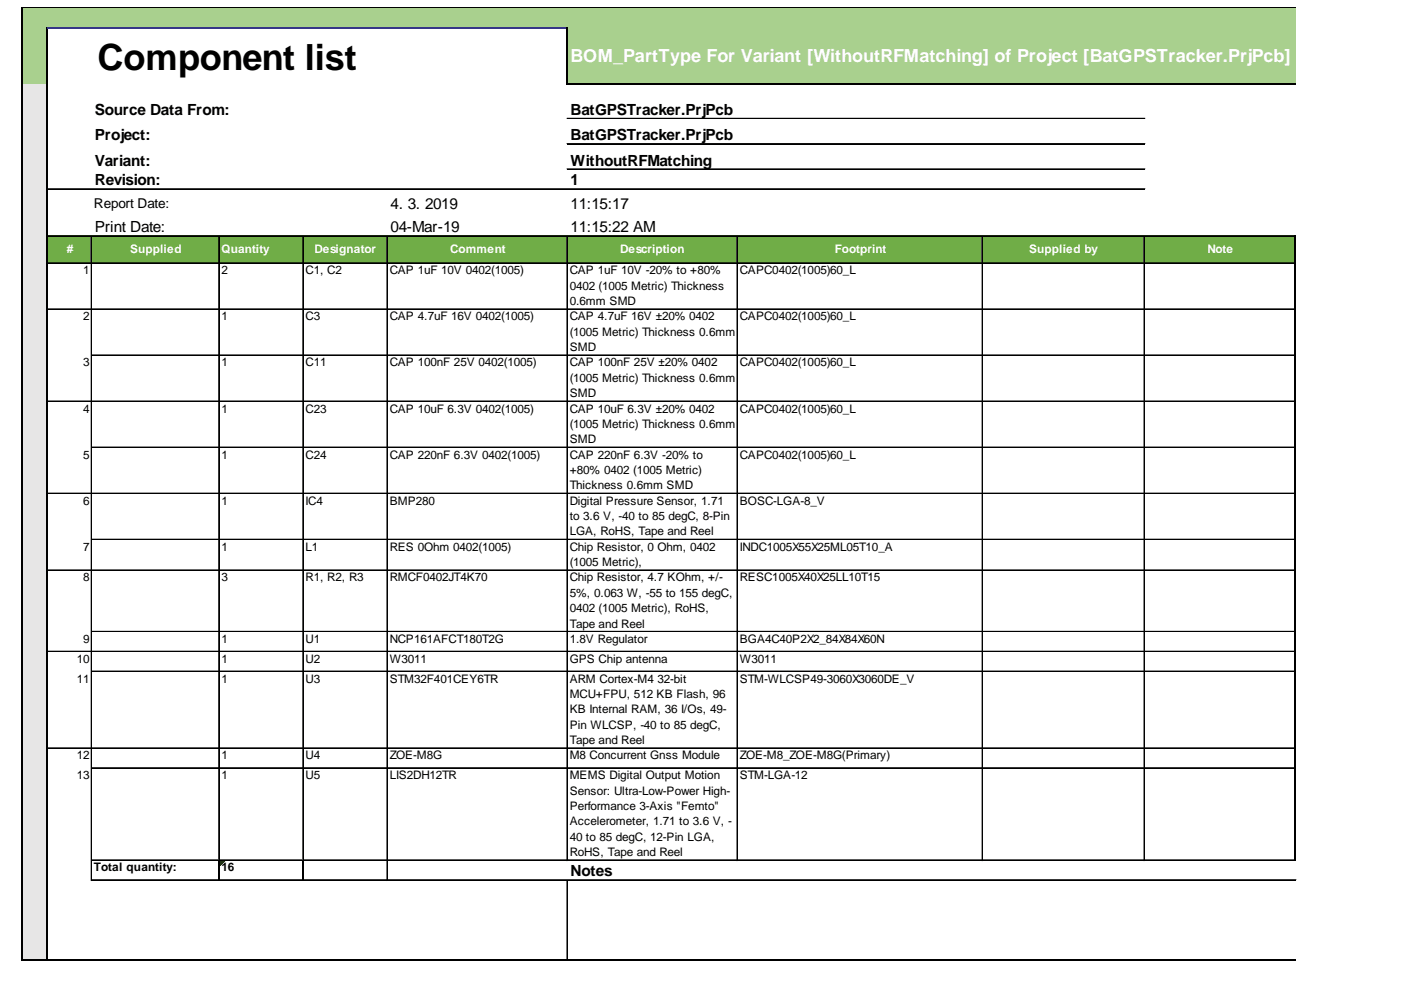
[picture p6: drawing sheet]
<svg xmlns="http://www.w3.org/2000/svg" width="297mm" height="210mm" viewBox="0 0 297 210" stroke-linecap="round" stroke-linejoin="round" font-family="sans-serif">
<defs><g id="words">
<text font-size="7.7" x="20.7" y="14.8">Component list</text>
<g font-size="3.8" fill="#fff">
<text x="121" y="13.2">BOM_PartType For Variant [WithoutRFMatching] of Project [BatGPSTracker.PrjPcb]</text>
<text x="274.8" y="13.2">(No PCB Doc</text>
</g>
<g font-size="3.3">
<text x="20.1" y="24.4">Source Data From:</text>
<text x="20.1" y="29.7">Project:</text>
<text x="121" y="24.4">BatGPSTracker.PrjPcb</text>
<text x="121" y="29.7">BatGPSTracker.PrjPcb</text>
<text x="20.1" y="35.1">Variant:</text>
<text x="121" y="35.1">WithoutRFMatching</text>
<text x="20.1" y="39.3">Revision:</text>
<text x="121" y="39.3">1</text>
<text x="82.8" y="44.3">4. 3. 2019</text>
<text x="121" y="44.3">11:15:17</text>
<text x="20.1" y="49.3">Print Date:</text>
<text x="82.8" y="49.3">04-Mar-19</text>
<text x="121" y="49.3">11:15:22 AM</text>
<text x="121" y="185.8">Notes</text>
</g>
<text font-size="2.9" x="19.9" y="44.1">Report Date:</text>
<g font-size="2.5" fill="#fff">
<text x="14.2" y="53.6">#</text>
<text x="27.6" y="53.6">Supplied</text>
<text x="46.9" y="53.6">Quantity</text>
<text x="66.7" y="53.6">Designator</text>
<text x="95.5" y="53.6">Comment</text>
<text x="131.5" y="53.6">Description</text>
<text x="177" y="53.6">Footprint</text>
<text x="218.2" y="53.6">Supplied by</text>
<text x="256" y="53.6">Note</text>
</g>
<g font-size="2.5">
<text x="17.6" y="58.2">1</text>
<text x="46.9" y="58.2">2</text>
<text x="64.8" y="58.2">C1, C2</text>
<text x="82.6" y="58.2">CAP 1uF 10V 0402(1005)</text>
<text x="120.8" y="58.2">CAP 1uF 10V -20% to +80%</text>
<text x="156.8" y="58.2">CAPC0402(1005)60_L</text>
<text x="120.8" y="61.4">0402 (1005 Metric) Thickness</text>
<text x="120.8" y="64.7">0.6mm SMD</text>
<text x="17.6" y="67.9">2</text>
<text x="46.9" y="67.9">1</text>
<text x="64.8" y="67.9">C3</text>
<text x="82.6" y="67.9">CAP 4.7uF 16V 0402(1005)</text>
<text x="120.8" y="67.9">CAP 4.7uF 16V ±20% 0402</text>
<text x="120.8" y="71.2">(1005 Metric) Thickness 0.6mm</text>
<text x="156.8" y="67.9">CAPC0402(1005)60_L</text>
<text x="17.6" y="77.7">3</text>
<text x="46.9" y="77.7">1</text>
<text x="64.8" y="77.7">C11</text>
<text x="82.6" y="77.7">CAP 100nF 25V 0402(1005)</text>
<text x="120.8" y="74.4">SMD</text>
<text x="120.8" y="77.7">CAP 100nF 25V ±20% 0402</text>
<text x="156.8" y="77.7">CAPC0402(1005)60_L</text>
<text x="120.8" y="81">(1005 Metric) Thickness 0.6mm</text>
<text x="17.6" y="87.5">4</text>
<text x="46.9" y="87.5">1</text>
<text x="64.8" y="87.5">C23</text>
<text x="82.6" y="87.5">CAP 10uF 6.3V 0402(1005)</text>
<text x="120.8" y="84.2">SMD</text>
<text x="120.8" y="87.5">CAP 10uF 6.3V ±20% 0402</text>
<text x="156.8" y="87.5">CAPC0402(1005)60_L</text>
<text x="120.8" y="90.7">(1005 Metric) Thickness 0.6mm</text>
<text x="120.8" y="94">SMD</text>
<text x="17.6" y="97.2">5</text>
<text x="46.9" y="97.2">1</text>
<text x="64.8" y="97.2">C24</text>
<text x="82.6" y="97.2">CAP 220nF 6.3V 0402(1005)</text>
<text x="120.8" y="97.2">CAP 220nF 6.3V -20% to</text>
<text x="120.8" y="100.5">+80% 0402 (1005 Metric)</text>
<text x="156.8" y="97.2">CAPC0402(1005)60_L</text>
<text x="17.6" y="107">6</text>
<text x="46.9" y="107">1</text>
<text x="64.8" y="107">IC4</text>
<text x="82.6" y="107">BMP280</text>
<text x="120.8" y="103.7">Thickness 0.6mm SMD</text>
<text x="120.8" y="107">Digital Pressure Sensor, 1.71</text>
<text x="156.8" y="107">BOSC-LGA-8_V</text>
<text x="120.8" y="110.3">to 3.6 V, -40 to 85 degC, 8-Pin</text>
<text x="120.8" y="113.5">LGA, RoHS, Tape and Reel</text>
<text x="17.6" y="116.8">7</text>
<text x="46.9" y="116.8">1</text>
<text x="64.8" y="116.8">L1</text>
<text x="82.6" y="116.8">RES 0Ohm 0402(1005)</text>
<text x="120.8" y="116.8">Chip Resistor, 0 Ohm, 0402</text>
<text x="156.8" y="116.8">INDC1005X55X25ML05T10_A</text>
<text x="17.6" y="123.3">8</text>
<text x="46.9" y="123.3">3</text>
<text x="64.8" y="123.3">R1, R2, R3</text>
<text x="82.6" y="123.3">RMCF0402JT4K70</text>
<text x="120.8" y="120">(1005 Metric),</text>
<text x="120.8" y="123.3">Chip Resistor, 4.7 KOhm, +/-</text>
<text x="156.8" y="123.3">RESC1005X40X25LL10T15</text>
<text x="120.8" y="126.5">5%, 0.063 W, -55 to 155 degC,</text>
<text x="120.8" y="129.8">0402 (1005 Metric), RoHS,</text>
<text x="17.6" y="136.3">9</text>
<text x="46.9" y="136.3">1</text>
<text x="64.8" y="136.3">U1</text>
<text x="82.6" y="136.3">NCP161AFCT180T2G</text>
<text x="120.8" y="133">Tape and Reel</text>
<text x="120.8" y="136.3">1.8V Regulator</text>
<text x="156.8" y="136.3">BGA4C40P2X2_84X84X60N</text>
<text x="16.3" y="140.5">10</text>
<text x="46.9" y="140.5">1</text>
<text x="64.8" y="140.5">U2</text>
<text x="82.6" y="140.5">W3011</text>
<text x="120.8" y="140.5">GPS Chip antenna</text>
<text x="156.8" y="140.5">W3011</text>
<text x="16.3" y="144.7">11</text>
<text x="46.9" y="144.7">1</text>
<text x="64.8" y="144.7">U3</text>
<text x="82.6" y="144.7">STM32F401CEY6TR</text>
<text x="120.8" y="144.7">ARM Cortex-M4</text>
<text x="120.8" y="148">MCU+FPU, 512 KB Flash, 96</text>
<text x="139.4" y="144.7">32-bit</text>
<text x="156.8" y="144.7">STM-WLCSP49-3060X3060DE_V</text>
<text x="120.8" y="151.2">KB Internal RAM, 36 I/Os, 49-</text>
<text x="120.8" y="154.5">Pin WLCSP, -40 to 85 degC,</text>
<text x="16.3" y="161">12</text>
<text x="46.9" y="161">1</text>
<text x="64.8" y="161">U4</text>
<text x="82.6" y="161">ZOE-M8G</text>
<text x="120.8" y="157.8">Tape and Reel</text>
<text x="120.8" y="161">M8 Concurrent Gnss Module</text>
<text x="156.8" y="161">ZOE-M8_ZOE-M8G(Primary)</text>
<text x="16.3" y="165.2">13</text>
<text x="46.9" y="165.2">1</text>
<text x="64.8" y="165.2">U5</text>
<text x="82.6" y="165.2">LIS2DH12TR</text>
<text x="120.8" y="165.2">MEMS Digital Output Motion</text>
<text x="156.8" y="165.2">STM-LGA-12</text>
<text x="120.8" y="168.5">Sensor: Ultra-Low-Power High-</text>
<text x="120.8" y="171.7">Performance 3-Axis &quot;Femto&quot;</text>
<text x="120.8" y="175">Accelerometer, 1.71 to 3.6 V, -</text>
<text x="120.8" y="178.2">40 to 85 degC, 12-Pin LGA,</text>
<text x="19.9" y="184.8">Total quantity:</text>
<text x="46.9" y="184.8">16</text>
<text x="120.8" y="181.5">RoHS, Tape and Reel</text>
</g>
</g></defs>
<g fill="#a9d08e">
<path d="M4.7 1.7h270.1v4.4h-270.1z"/>
<path d="M4.7 5.9h5.4v12.1h-5.4z"/>
</g>
<path d="M9.9 5.9h110.5v12.1h-110.5z" fill="#fff"/>
<path d="M120.2 5.9h154.6v12.1h-154.6z" fill="#a9d08e"/>
<path d="M4.7 17.8h5.4v32.4h-5.4z" fill="#e7e6e6"/>
<path d="M9.9 17.8h264.9v32.4h-264.9z" fill="#fff"/>
<path d="M4.7 50h5.4v5.9h-5.4z" fill="#e7e6e6"/>
<path d="M9.9 50h264.9v5.9h-264.9z" fill="#70ad47"/>
<path d="M4.7 55.7h5.4v126.8h-5.4z" fill="#e7e6e6"/>
<path d="M9.9 55.7h264.9v126.8h-264.9z" fill="#fff"/>
<path d="M4.7 182.3h5.4v4.4h-5.4z" fill="#e7e6e6"/>
<path d="M19.3 182.3h45.1v4.4h-45.1z" fill="#fff"/>
<path d="M46.6 182.5h1.1" fill="none" stroke="#008000" stroke-width=".21"/>
<path d="M46.6 182.5h1.1v.2h-1.1z" fill="#008000"/>
<path d="M46.6 182.7h.9" fill="none" stroke="#008000" stroke-width=".21"/>
<path d="M46.6 182.7h.9v.2h-.9z" fill="#008000"/>
<path d="M46.6 182.9h.7" fill="none" stroke="#008000" stroke-width=".21"/>
<path d="M46.6 182.9h.7v.2h-.7z" fill="#008000"/>
<path d="M46.6 183.1h.5" fill="none" stroke="#008000" stroke-width=".21"/>
<path d="M46.6 183.1h.5v.2h-.5z" fill="#008000"/>
<path d="M46.6 183.3h.3" fill="none" stroke="#008000" stroke-width=".21"/>
<path d="M46.6 183.3h.3v.2h-.3z" fill="#008000"/>
<path d="M46.6 183.5h.2" fill="none" stroke="#008000" stroke-width=".21"/>
<path d="M46.6 183.5h.2v.1h-.2z" fill="#008000"/>
<path d="M4.7 186.5h5.4v17.3h-5.4z" fill="#e7e6e6"/>
<path d="M9.9 5.7v198.1M120.2 5.7v12.3M120.4 17.8h154.4M274.6 50v132.5M46.4 182.3v4.4M64.2 182.3v4.4M4.8 203.6h270" fill="none" stroke="#000" stroke-width=".38"/>
<g fill="none" stroke="#000" stroke-width=".21">
<path d="M120.2 25.1h122.5M120.2 25.2h122.5M120.2 30.4h122.5M120.2 30.5h122.5M120.2 35.8h122.5M120.2 35.9h122.5M10.1 40h232.6M10.1 40.1h232.6M10.1 50h264.3M10.1 50.1h264.3M10.1 55.7h264.3M10.1 55.8h264.3"/>
<path d="M19.3 50.2v136.5M19.4 50.2v136.5M46.4 50.2v132.1M46.5 50.2v132.1M64.2 50.2v132.1M64.3 50.2v132.1M82 50.2v136.5M82.1 50.2v136.5M120.2 50.2v132.3M120.3 50.2v132.3M156.3 50.2v132.3M156.4 50.2v132.3"/>
<path d="M208.2 50.2v132.3M208.3 50.2v132.3M242.6 50.2v132.3M242.7 50.2v132.3M10.1 65.5h9.2M10.1 65.6h9.2M19.5 65.5h26.9M19.5 65.6h26.9M19.5 75.3h26.9M19.5 75.4h26.9M46.6 65.5h17.6M46.6 65.6h17.6"/>
<path d="M46.6 75.3h17.6M46.6 75.4h17.6M64.4 65.5h17.6M64.4 65.6h17.6M64.4 75.3h17.6M64.4 75.4h17.6M82.2 65.5h38M82.2 65.6h38M82.2 75.3h38M82.2 75.4h38M120.4 65.5h35.9M120.4 65.6h35.9"/>
<path d="M120.4 75.3h35.9M120.4 75.4h35.9M156.5 65.5h51.7M156.5 65.6h51.7M156.5 75.3h51.7M156.5 75.4h51.7M208.4 65.5h34.2M208.4 65.6h34.2M208.4 75.3h34.2M208.4 75.4h34.2M242.7 65.5h31.7M242.7 65.6h31.7"/>
<path d="M242.7 75.3h31.7M242.7 75.4h31.7M10.1 85h9.2M10.1 85.1h9.2M19.5 85h26.9M19.5 85.1h26.9M19.5 94.8h26.9M19.5 94.9h26.9M46.6 85h17.6M46.6 85.1h17.6M46.6 94.8h17.6M46.6 94.9h17.6"/>
<path d="M64.4 85h17.6M64.4 85.1h17.6M64.4 94.8h17.6M64.4 94.9h17.6M82.2 85h38M82.2 85.1h38M82.2 94.8h38M82.2 94.9h38M120.4 85h35.9M120.4 85.1h35.9M120.4 94.8h35.9M120.4 94.9h35.9"/>
<path d="M156.5 85h51.7M156.5 85.1h51.7M156.5 94.8h51.7M156.5 94.9h51.7M208.4 85h34.2M208.4 85.1h34.2M208.4 94.8h34.2M208.4 94.9h34.2M242.7 85h31.7M242.7 85.1h31.7M242.7 94.8h31.7M242.7 94.9h31.7"/>
<path d="M10.1 104.6h9.2M10.1 104.7h9.2M19.5 104.6h26.9M19.5 104.7h26.9M19.5 114.3h26.9M19.5 114.4h26.9M46.6 104.6h17.6M46.6 104.7h17.6M46.6 114.3h17.6M46.6 114.4h17.6M64.4 104.6h17.6M64.4 104.7h17.6"/>
<path d="M64.4 114.3h17.6M64.4 114.4h17.6M82.2 104.6h38M82.2 104.7h38M82.2 114.3h38M82.2 114.4h38M120.4 104.6h35.9M120.4 104.7h35.9M120.4 114.3h35.9M120.4 114.4h35.9M156.5 104.6h51.7M156.5 104.7h51.7"/>
<path d="M156.5 114.3h51.7M156.5 114.4h51.7M208.4 104.6h34.2M208.4 104.7h34.2M208.4 114.3h34.2M208.4 114.4h34.2M242.7 104.6h31.7M242.7 104.7h31.7M242.7 114.3h31.7M242.7 114.4h31.7M10.1 120.8h9.2M10.1 120.9h9.2"/>
<path d="M10.1 138.1h9.2M10.1 138.2h9.2M19.5 120.8h26.9M19.5 120.9h26.9M19.5 133.9h26.9M19.5 134h26.9M19.5 138.1h26.9M19.5 138.2h26.9M46.6 120.8h17.6M46.6 120.9h17.6M46.6 133.9h17.6M46.6 134h17.6"/>
<path d="M46.6 138.1h17.6M46.6 138.2h17.6M64.4 120.8h17.6M64.4 120.9h17.6M64.4 133.9h17.6M64.4 134h17.6M64.4 138.1h17.6M64.4 138.2h17.6M82.2 120.8h38M82.2 120.9h38M82.2 133.9h38M82.2 134h38"/>
<path d="M82.2 138.1h38M82.2 138.2h38M120.4 120.8h35.9M120.4 120.9h35.9M120.4 133.9h35.9M120.4 134h35.9M120.4 138.1h35.9M120.4 138.2h35.9M156.5 120.8h51.7M156.5 120.9h51.7M156.5 133.9h51.7M156.5 134h51.7"/>
<path d="M156.5 138.1h51.7M156.5 138.2h51.7M208.4 120.8h34.2M208.4 120.9h34.2M208.4 133.9h34.2M208.4 134h34.2M208.4 138.1h34.2M208.4 138.2h34.2M242.7 120.8h31.7M242.7 120.9h31.7M242.7 133.9h31.7M242.7 134h31.7"/>
<path d="M242.7 138.1h31.7M242.7 138.2h31.7M10.1 158.6h9.2M10.1 158.7h9.2M19.5 142.3h26.9M19.5 142.4h26.9M19.5 158.6h26.9M19.5 158.7h26.9M46.6 142.3h17.6M46.6 142.4h17.6M46.6 158.6h17.6M46.6 158.7h17.6"/>
<path d="M64.4 142.3h17.6M64.4 142.4h17.6M64.4 158.6h17.6M64.4 158.7h17.6M82.2 142.3h38M82.2 142.4h38M82.2 158.6h38M82.2 158.7h38M120.4 142.3h35.9M120.4 142.4h35.9M120.4 158.6h35.9M120.4 158.7h35.9"/>
<path d="M156.5 142.3h51.7M156.5 142.4h51.7M156.5 158.6h51.7M156.5 158.7h51.7M208.4 142.3h34.2M208.4 142.4h34.2M208.4 158.6h34.2M208.4 158.7h34.2M242.7 142.3h31.7M242.7 142.4h31.7M242.7 158.6h31.7M242.7 158.7h31.7"/>
<path d="M19.5 162.8h26.9M19.5 162.9h26.9M46.6 162.8h17.6M46.6 162.9h17.6M64.4 162.8h17.6M64.4 162.9h17.6M82.2 162.8h38M82.2 162.9h38M120.4 162.8h35.9M120.4 162.9h35.9M156.5 162.8h51.7M156.5 162.9h51.7"/>
<path d="M208.4 162.8h34.2M208.4 162.9h34.2M242.7 162.8h31.7M242.7 162.9h31.7M19.5 182.3h26.7M19.5 182.4h26.7M19.5 186.5h26.7M19.5 186.6h26.7M46.6 182.3h17.4M46.6 182.4h17.4M46.6 186.5h17.4M46.6 186.6h17.4"/>
<path d="M64.4 182.3h17.6M64.4 182.4h17.6M64.4 186.5h210.4M64.4 186.6h210.4M82.2 182.3h74.1M82.2 182.4h74.1M120.2 186.7v16.7M120.3 186.7v16.7M156.5 182.3h51.7M156.5 182.4h51.7M208.4 182.3h34.2M208.4 182.4h34.2"/>
<path d="M242.7 182.3h31.7M242.7 182.4h31.7"/>
</g>
<path d="M4.6 1.5v202.3M4.8 1.6h270" fill="none" stroke="#000" stroke-width=".24"/>
<path d="M10.1 5.9h109.9" fill="none" stroke="#339" stroke-width=".38"/>
<use href="#words"/>
</svg>
